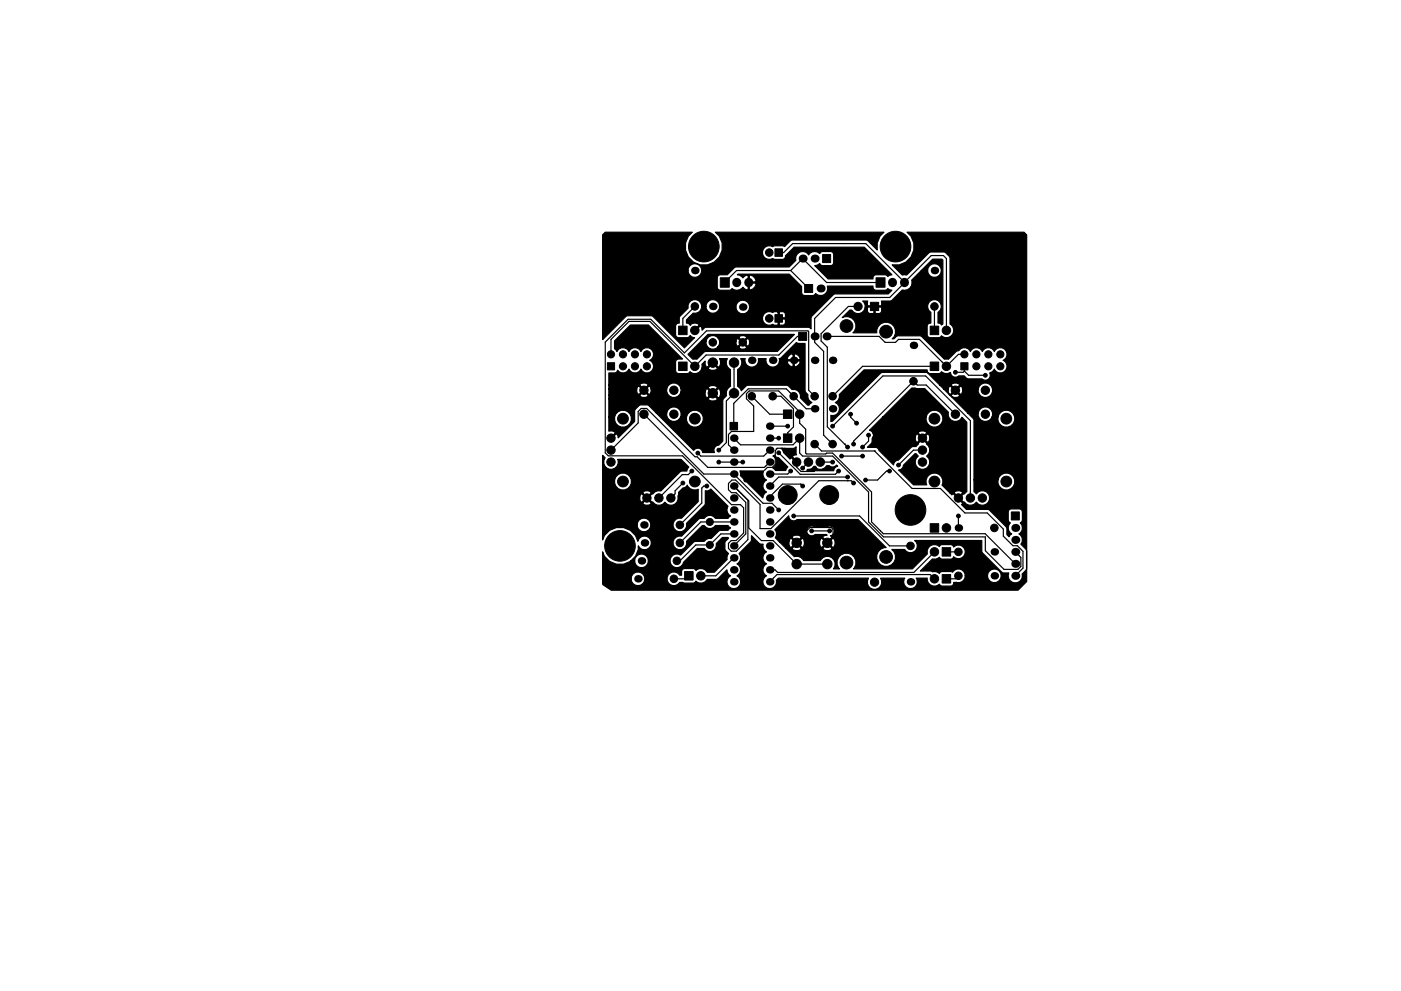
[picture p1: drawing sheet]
<svg xmlns="http://www.w3.org/2000/svg" width="297mm" height="210mm" viewBox="0 0 297 210" stroke-linecap="round" stroke-linejoin="round" font-family="sans-serif">
<g fill="#000" stroke="#000" stroke-width=".21">
<path d="M164.3 52.8h1.6v1.6h-1.6zM174.4 54h1.7v1.7h-1.7zM128.8 77h1.5v1.5h-1.5zM143.9 76.8h1.8v1.8h-1.8zM143.9 69.2h1.8v1.8h-1.8zM152.7 58.9h1.9v2h-1.9zM164.3 66.8h1.6v1.6h-1.6zM169.3 70.5h1.7v1.7h-1.7zM170.6 60.4h1.7v1.7h-1.7zM184.5 64.1h1.8v1.8h-1.8zM185.7 58.9h1.9v2h-1.9zM197.2 76.8h1.8v1.8h-1.8z"/>
<path d="M197.2 69.2h1.8v1.8h-1.8zM203.7 77h1.5v1.5h-1.5zM154.8 89.6h1.6v1.6h-1.6zM166.1 87h1.8v1.8h-1.8zM166.1 92.1h1.8v1.8h-1.8zM197.2 111.1h1.8v1.8h-1.8zM199.8 116.2h1.8v1.8h-1.8zM214.4 108.6h1.7v1.7h-1.7zM145.2 121.3h1.7v1.8h-1.7zM199.8 121.9h1.8v1.8h-1.8z"/>
<circle cx="149.2" cy="52.3" r="3.2"/>
<circle cx="163.1" cy="53.6" r=".8"/>
<circle cx="189.9" cy="52.3" r="3.2"/>
<circle cx="129.5" cy="75.2" r=".76"/>
<circle cx="132.1" cy="75.2" r=".76"/>
<circle cx="132.1" cy="77.7" r=".76"/>
<circle cx="134.6" cy="77.7" r=".76"/>
<circle cx="134.6" cy="75.2" r=".76"/>
<circle cx="137.2" cy="77.7" r=".76"/>
<circle cx="137.2" cy="75.2" r=".76"/>
<circle cx="142.2" cy="75.2" r=".4"/>
<circle cx="147.3" cy="65" r=".8"/>
<circle cx="147.3" cy="77.7" r=".9"/>
<circle cx="147.3" cy="70.1" r=".9"/>
<circle cx="151.1" cy="76.9" r="1"/>
<circle cx="151.1" cy="72.6" r=".8"/>
<circle cx="155.6" cy="76.9" r="1"/>
<circle cx="157.5" cy="72.6" r=".8"/>
<circle cx="163.1" cy="67.6" r=".8"/>
<circle cx="179.5" cy="69.2" r="1.35"/>
<circle cx="181.9" cy="65" r=".87"/>
<circle cx="187.9" cy="70.4" r="1.35"/>
<circle cx="198.1" cy="65" r=".8"/>
<circle cx="200.7" cy="77.7" r=".9"/>
<circle cx="200.7" cy="70.1" r=".9"/>
<circle cx="202.6" cy="79" r=".4"/>
<circle cx="204.5" cy="75.2" r=".76"/>
<circle cx="207" cy="77.7" r=".76"/>
<circle cx="207" cy="75.2" r=".76"/>
<circle cx="208.9" cy="79.6" r=".4"/>
<circle cx="209.5" cy="75.2" r=".76"/>
<circle cx="209.5" cy="77.7" r=".76"/>
<circle cx="212.1" cy="77.7" r=".76"/>
<circle cx="212.1" cy="75.2" r=".76"/>
<circle cx="129.5" cy="93" r=".89"/>
<circle cx="129.5" cy="95.5" r=".89"/>
<circle cx="129.5" cy="98" r=".89"/>
<circle cx="132.1" cy="88.8" r="1.14"/>
<circle cx="136.5" cy="87.9" r=".89"/>
<circle cx="136.5" cy="82.8" r=".89"/>
<circle cx="142.9" cy="82.8" r=".89"/>
<circle cx="142.9" cy="87.9" r=".89"/>
<circle cx="146.7" cy="99.9" r=".4"/>
<circle cx="147.3" cy="88.8" r="1.14"/>
<circle cx="148" cy="96.1" r=".4"/>
<circle cx="151.1" cy="83.4" r="1"/>
<circle cx="152.4" cy="98" r=".4"/>
<circle cx="152.4" cy="95.5" r=".4"/>
<circle cx="155.6" cy="83.4" r="1"/>
<circle cx="157.5" cy="98" r=".4"/>
<circle cx="159.4" cy="84.1" r=".8"/>
<circle cx="163.8" cy="84.1" r=".8"/>
<circle cx="165.1" cy="93" r=".4"/>
<circle cx="165.1" cy="96.1" r=".4"/>
<circle cx="166.4" cy="95.5" r=".4"/>
<circle cx="167" cy="90.4" r=".4"/>
<circle cx="167.6" cy="99.9" r=".4"/>
<circle cx="168.3" cy="84.1" r=".8"/>
<circle cx="168.9" cy="98" r=".9"/>
<circle cx="169.5" cy="93" r=".9"/>
<circle cx="169.5" cy="87.9" r=".9"/>
<circle cx="170.2" cy="99.3" r=".4"/>
<circle cx="171.4" cy="98" r=".9"/>
<circle cx="172.7" cy="84.1" r=".8"/>
<circle cx="172.7" cy="94.2" r=".8"/>
<circle cx="172.7" cy="99.3" r=".4"/>
<circle cx="173.9" cy="98" r=".9"/>
<circle cx="176.5" cy="94.2" r=".8"/>
<circle cx="176.5" cy="84.1" r=".8"/>
<circle cx="176.5" cy="90.4" r=".4"/>
<circle cx="176.5" cy="98" r=".4"/>
<circle cx="177.8" cy="99.9" r=".4"/>
<circle cx="178.4" cy="96.8" r=".4"/>
<circle cx="179.7" cy="94.9" r=".4"/>
<circle cx="180.3" cy="87.9" r=".4"/>
<circle cx="181" cy="94.2" r=".4"/>
<circle cx="181.6" cy="89.8" r=".4"/>
<circle cx="182.9" cy="96.8" r=".4"/>
<circle cx="182.9" cy="94.9" r=".4"/>
<circle cx="184.1" cy="92.3" r=".4"/>
<circle cx="188.6" cy="99.9" r=".4"/>
<circle cx="190.5" cy="98.7" r=".4"/>
<circle cx="193.7" cy="80.9" r=".8"/>
<circle cx="195.6" cy="93" r=".89"/>
<circle cx="195.6" cy="98" r=".89"/>
<circle cx="195.6" cy="95.5" r=".89"/>
<circle cx="198.1" cy="88.8" r="1.14"/>
<circle cx="202.6" cy="87.9" r=".89"/>
<circle cx="202.6" cy="82.8" r=".89"/>
<circle cx="208.9" cy="82.8" r=".89"/>
<circle cx="208.9" cy="87.9" r=".89"/>
<circle cx="213.4" cy="88.8" r="1.14"/>
<circle cx="131.4" cy="115.8" r="3.2"/>
<circle cx="132.1" cy="102.2" r="1.14"/>
<circle cx="137.2" cy="105.7" r=".89"/>
<circle cx="139.7" cy="105.7" r=".89"/>
<circle cx="142.2" cy="105.7" r=".89"/>
<circle cx="143.5" cy="119" r=".8"/>
<circle cx="144.1" cy="111.4" r=".8"/>
<circle cx="144.1" cy="115.2" r=".8"/>
<circle cx="144.8" cy="102.5" r=".4"/>
<circle cx="147.3" cy="102.2" r="1.14"/>
<circle cx="149.9" cy="103.1" r=".4"/>
<circle cx="150.5" cy="115.6" r=".75"/>
<circle cx="150.5" cy="110.7" r=".75"/>
<circle cx="158.1" cy="101.8" r=".4"/>
<circle cx="165.1" cy="108.2" r=".4"/>
<circle cx="167" cy="105" r="2"/>
<circle cx="168.3" cy="109.5" r=".4"/>
<circle cx="168.9" cy="115.2" r="1"/>
<circle cx="168.9" cy="119.7" r="1"/>
<circle cx="170.2" cy="103.1" r=".4"/>
<circle cx="170.8" cy="110.7" r=".4"/>
<circle cx="172.1" cy="112.6" r=".4"/>
<circle cx="175.4" cy="115.2" r="1"/>
<circle cx="175.4" cy="119.7" r="1"/>
<circle cx="175.8" cy="105" r="2"/>
<circle cx="175.9" cy="112.6" r=".4"/>
<circle cx="179.5" cy="119.4" r="1.35"/>
<circle cx="179.7" cy="101.2" r=".4"/>
<circle cx="181" cy="102.5" r=".4"/>
<circle cx="183.5" cy="101.8" r=".4"/>
<circle cx="187.9" cy="118.2" r="1.35"/>
<circle cx="193" cy="115.8" r=".8"/>
<circle cx="193" cy="108.2" r="3.2"/>
<circle cx="198.1" cy="117.1" r=".9"/>
<circle cx="198.1" cy="102.2" r="1.14"/>
<circle cx="200.7" cy="112" r=".9"/>
<circle cx="203.2" cy="105.7" r=".89"/>
<circle cx="203.2" cy="117.1" r=".8"/>
<circle cx="203.2" cy="109.5" r=".4"/>
<circle cx="205.7" cy="105.7" r=".89"/>
<circle cx="208.3" cy="105.7" r=".89"/>
<circle cx="210.8" cy="112" r=".8"/>
<circle cx="213.4" cy="102.2" r="1.14"/>
<circle cx="142.9" cy="122.8" r=".8"/>
<circle cx="148.6" cy="122.2" r=".9"/>
<circle cx="185.4" cy="123.5" r=".87"/>
<circle cx="198.1" cy="122.8" r=".9"/>
<circle cx="203.2" cy="122.2" r=".8"/>
</g>
<g fill="#000">
<circle cx="147.3" cy="57.4" r=".8"/>
<circle cx="170.2" cy="54.9" r=".85"/>
<circle cx="172.7" cy="54.9" r=".85"/>
<circle cx="198.1" cy="57.4" r=".8"/>
<circle cx="151.1" cy="65" r=".8"/>
<circle cx="157.5" cy="65.1" r=".8"/>
<circle cx="159.4" cy="76.4" r=".8"/>
<circle cx="163.8" cy="76.4" r=".8"/>
<circle cx="168.3" cy="76.4" r=".8"/>
<circle cx="172.7" cy="71.4" r=".85"/>
<circle cx="172.7" cy="76.4" r=".8"/>
<circle cx="174" cy="61.2" r=".85"/>
<circle cx="175.3" cy="71.4" r=".85"/>
<circle cx="176.5" cy="76.4" r=".8"/>
<circle cx="193.7" cy="73.3" r=".8"/>
<circle cx="155.6" cy="93" r=".8"/>
<circle cx="155.6" cy="98" r=".8"/>
<circle cx="155.6" cy="95.5" r=".8"/>
<circle cx="163.2" cy="98" r=".8"/>
<circle cx="163.2" cy="95.5" r=".8"/>
<circle cx="163.2" cy="93" r=".8"/>
<circle cx="163.2" cy="90.4" r=".8"/>
<circle cx="172.7" cy="86.7" r=".8"/>
<circle cx="176.5" cy="86.7" r=".8"/>
<circle cx="136" cy="119" r=".8"/>
<circle cx="136.5" cy="111.4" r=".8"/>
<circle cx="136.6" cy="115.2" r=".8"/>
<circle cx="155.6" cy="103.1" r=".8"/>
<circle cx="155.6" cy="110.7" r=".8"/>
<circle cx="155.6" cy="115.8" r=".8"/>
<circle cx="155.6" cy="105.7" r=".8"/>
<circle cx="155.6" cy="113.3" r=".8"/>
<circle cx="155.6" cy="118.4" r=".8"/>
<circle cx="155.6" cy="100.6" r=".8"/>
<circle cx="155.6" cy="108.2" r=".8"/>
<circle cx="163.2" cy="110.7" r=".8"/>
<circle cx="163.2" cy="113.3" r=".8"/>
<circle cx="163.2" cy="105.7" r=".8"/>
<circle cx="163.2" cy="103.1" r=".8"/>
<circle cx="163.2" cy="115.8" r=".8"/>
<circle cx="163.2" cy="100.6" r=".8"/>
<circle cx="163.2" cy="118.4" r=".8"/>
<circle cx="163.2" cy="108.2" r=".8"/>
<circle cx="203.2" cy="112" r=".8"/>
<circle cx="210.8" cy="117.1" r=".8"/>
<circle cx="215.3" cy="114.5" r=".85"/>
<circle cx="215.3" cy="117.1" r=".85"/>
<circle cx="215.3" cy="112" r=".85"/>
<circle cx="215.3" cy="119.6" r=".85"/>
<circle cx="135.3" cy="122.8" r=".8"/>
<circle cx="155.6" cy="120.9" r=".8"/>
<circle cx="155.6" cy="123.4" r=".8"/>
<circle cx="163.2" cy="123.4" r=".8"/>
<circle cx="163.2" cy="120.9" r=".8"/>
<circle cx="193" cy="123.4" r=".8"/>
<circle cx="210.8" cy="122.2" r=".8"/>
<circle cx="215.3" cy="122.2" r=".85"/>
</g>
<path d="M156.2 59.9v.1M158.7 59.9v.1M189.2 59.9v.1M191.8 59.9v.1" fill="none" stroke="#000" stroke-width="1.9"/>
<g fill="none" stroke="#000" stroke-width=".25">
<path d="M165.1 53.6h1.1l1.9-1.9h15.5l8.2 8.2M167.6 57.4l2.6-2.5 5.1 5h11.4M167.6 57.4h-11.4l-2.5 2.5M167.6 57.4l3.8 3.8M191.8 59.9l5.6-5.7h2.6l.7 .7v15.2M191.8 59.9l-3.2 3.2h-11.4l-4.5 4.5v5l1.9 1.9v17.8l1.9 1.9M147.3 65l-2.5 2.6v2.5M155.6 76.9v6.5l-1.6 1.7v8.8l-1.6 1.6M170.2 71.4h-1.1l-4 3.9h-15.4l-2.4 2.4-9.5-9.5h-4.5l-3.8 3.8v3.2M175.3 71.4h11.1l1.3 1.2h2.2l.6-.6h4.4l5.8 5.7 2.5-2.5h1.3M181.9 65h-2l-5.8 5.8v1.5l1.3 1.4v16.9l4.3 4.3M198.1 77.7h-15.2l-6.4 6.4"/>
<path d="M198.1 65v5.1M204.5 78.7l.9 .9h3.5M204.5 77.7v1M204.5 78.7l-.3 .3h-1.6M208.9 79.6h.1M129.5 95.5l5.8-5.8v-2.4l.6-.6h1.2l10.3 10.2h.4l2.3 2.3h12l1.1-1.2M136.5 87.9l12.7 12.7h6.4l6.2 6.2h1.9l1.4 1.4M146.7 99.9h.1M146.7 99.9l-.8 .8h-1.2l-5 5M152.4 98h.1M152.4 95.5h.1M152.4 98h5.1"/>
<path d="M155.6 93l1.4 1.4h11.1l1.4-1.4v3.1l.7 .7h6.3l7.6 7.6v6.3l3.2 3.2h21.6v2.9l4 4h2.9l.6-.6v-1.9l-1.1-1.2M155.6 95.5l-1.1-1.1v-2.2l.6-.7h4.7v-5.4l-1.5-1.5v-1.1l.5-.6h6.3l4.4 4.5v2.4l1.3 1.3v5l.2 .2h4.1l.2-.2h1.2l8.3 8.3v6.3l2.5 2.5h21.6l6.4 6.4M157.5 98h.1M159.4 84.1l3.8 3.8h3.8M163.2 95.5l-1.3 1.3h-13.3l-.6-.7M163.2 93h1.9M163.2 90.4h3.8M163.8 84.1h1.8l2.6 2.6v3.9l-1.2 1.2v1.2M165.1 93h.1M165.1 96.1l4.6 4.5h7.4l.7-.7M166.4 95.5h.1M167 90.4h.1"/>
<path d="M167.6 99.9h.1M167.6 99.9l-.6 .7h-3.8M171.4 98l-1.2 1.3M172.6 99.4l.1-.1-.1 .7h-2.8l-.9-.9v-1.1l-2.9-2.9h-1.1l-.5 .5v2.9l-.7 .7h-1l-.6 .6M172.7 86.7h-1.8l-4.2-4.2h-8l-3.1 3.1v4.8M172.7 94.2l1.5 1.5h11.4M172.7 84.1l-1.3-1.3v-12.4l-.1-.2h-21.5l-4.7 4.7-7.1-7.2h-4.8l-4.9 4.9v23.5l.7 .6h15.7l10.4 10.4h1.9l.7 .6v5.4l-1.6 1.6h-1.1l-.5 .6v1.1l.5 .5h1.1l2.5-2.4v-8.4M173.9 98h2.6M176.5 90.4l10.7-10.6h9.1l9.4 9.5v16.4M178.4 96.8h4.5M179.1 94.2h.1M180.3 87.9v.6l1.3 1.3"/>
<path d="M182.9 94.9h.1M184.1 92.3v1.3l-1.2 1.3M185.4 95.7l8 7.9h6l5.2 5.2h4.7l3.4 3.4v1.5l2.1 2.1h.9l1.2 1.2v3.5l-1.6 1.7M188.6 99.9h.1M188.6 99.9h-.6l-1.9 1.9h-2.6M190.5 98.7h.1M195.6 95.5h-1.9l-3.2 3.2M202.6 87.9l-6.2-6.2h-1.9l-.8-.8-12.7 12.7v.6M144.8 102.5h.1M144.8 102.5l-1.7 1.6v.7l-.9 .9M149.9 103.1h-.7l-.4 .5v3.1l-4.7 4.7M155.6 110.7h-7l-4.5 4.5"/>
<path d="M155.6 113.3h-2.8l-2.3 2.3h-3l-3.4 3.4M155.6 118.4l-3.8 3.8h-3.2M155.6 103.1l3.1 3.2v5.7l2.7 2.7h2.5l5 5h6.5M165.1 108.2h.1M168.3 109.5h.1M168.3 109.5h13.9l6.4 6.3h4.4M168.9 115.2l1-1v-.5l1.8-1.8h4.5l.4 .4v1.7l-1.2 1.2M170.2 103.1l-.4-.4h-3.9l-3 3M172.1 112.6h3.8M179.7 101.2h-14.6l-1.9 1.9M181 102.5l-.5-.5h-6.9l-10.2 10.2h-2.3v-5.2l-5.1-5.2h-.8l-.7 .8v1.3l.6 .6h1l2 2.1v6.7l-2.5 2.5M198.1 117.1l-4.3 4.4h-28.9l-.6-.6h-1.1"/>
<path d="M200.7 117.1h2.5M203.2 109.5v2.5M146 122.2l-.6 .6h-2.5M198.1 122.8l-.9-.9h-32.5l-1.5 1.5M203.2 122.2l-.6 .6h-1.9"/>
</g>
<path d="M128.3 49.3h18.5l-.9 .8a3.9 3.9 0 0 0 1 5.4 3.9 3.9 0 0 0 5.4-.8 3.9 3.9 0 0 0-.6-5.4h35.7l-.8 .8-.6 1.4v1.5l-1.9-1.9-.5-.2h-15.5l-.6 .2-1.2 1.2-.4-.2h-1.6l-.5 .2a1.46 1.46 0 0 0-2.2 1.3 1.46 1.46 0 0 0 2.2 1.2l.5 .2h1.8l.4-.4v-.4l1.9-1.8h14.8l5.9 5.9-.9 .4-.6-.4h-2.1a.73 .73 0 0 0-.4 .9h-9.5l-2.9-2.9h.6l.5-.4 .2 .3 .4 .2 2-.1 .4-.6v-1.7a.65 .65 0 0 0-.7-.6h-1.7l-.6 .4a1.51 1.51 0 0 0-2.4 .3 1.49 1.49 0 0 0-1.8-.6 1.49 1.49 0 0 0-.9 1.7l-1.4 1.4h-11.1l-.6 .3-1.4 1.4h-1.5a.65 .65 0 0 0-.6 .6v2l.2 .5 .4 .2h1.9l.6-.4 .4 .3a1.54 1.54 0 0 0 1.9-.6l.9 .6 .2-.1v-1.3h.3v1.3a1.09 1.09 0 0 0 1.3-1.3h-1.6v-1.6h.3v1.3h1.3l.1-.2a1.31 1.31 0 0 0-1.7-1.1l-.2-.2-.9 .6-.7-.5-.5-.1 .2-.1h10.8l2.7 2.6v1.3a.65 .65 0 0 0 .6 .6h1.7l.6-.4a1.51 1.51 0 0 0 1.9 .2 1.51 1.51 0 0 0 .6-1.8h9.7v.2a.65 .65 0 0 0 .6 .7h1.9l.6-.4 .9 .4-.8 .8h-11.4l-4.9 4.9v2.5l-.7-.4h-21.5l-.6 .2-.3 .5-.2-.8-.3-.1-1.1 1.1-.2-.2 1.1-1.1-.1-.2a1.16 1.16 0 0 0-1.7 .2l-.5-.4h-.4v-.7l.6-.6h15.6v.5a1.45 1.45 0 0 0 2.1 1l.4 .2h.6l.2-.2v-1.1h.2v1.1l.2 .2 .9-.1 .2-.4v-.7l-.1-.1h-1.4v-1.4h.2v1.1h1.2l.1-.1v-.7l-.5-.5h-.6l-.2 .2-1-.2-.4 .2-.4-.2a1.46 1.46 0 0 0-1.7 1.2h-15.6l.9-.9a1.42 1.42 0 0 0 1.8-1.4h.9l.1 .6a1.46 1.46 0 0 0 1.5 .8 1.46 1.46 0 0 0 1.3-1.3h3.4l.1 .6a1.46 1.46 0 0 0 2.4 .5 1.46 1.46 0 0 0-.5-2.4 1.46 1.46 0 0 0-2 1.3h-3.4v-.1a1.46 1.46 0 0 0-1.5-1.4 1.46 1.46 0 0 0-1.4 1.4h-.9v-.3a1.46 1.46 0 0 0-1.8-1.1 1.46 1.46 0 0 0-1.1 1.8l-1.8 1.9-.1 1.3h-.1a.65 .65 0 0 0-.7 .6v1.8l.4 .6h2.1l.7-.4 .1 .2 .8 .2-2.2 2.2-6.6-6.6-.5-.2h-5.1l-5.1 5.1v-14.7h18.1a1.46 1.46 0 0 0 2 1.3 1.46 1.46 0 0 0 .5-2.3 1.46 1.46 0 0 0-2.4 .4l-.1 .6h-18.1v-7.6zM127.8 96.6l.4 .6a1.54 1.54 0 0 0 1.2 2.4 1.54 1.54 0 0 0 1.6-2.1h13.4l1.6 1.6-.2 .3-.2 .5h-.9l-.6 .2-4.1 4a1.53 1.53 0 0 0-1.6 .7h-.2l-.9 .9 .9 .9 .2-.1a1.54 1.54 0 0 0 2.6 0 1.54 1.54 0 0 0 1.9 .6 1.54 1.54 0 0 0 .8-1.8l.2-.9 .9-.9 .6-.1 .3-.5 .1 .3a1.73 1.73 0 0 0 2.2 .6v2.6l-3.5 3.6a1.46 1.46 0 0 0-1.8 1.3 1.46 1.46 0 0 0 1.6 1.5 1.46 1.46 0 0 0 1.3-1.8l3.9-4v-2.9l.6 .1 .6-.4 3.7 3.6a1.38 1.38 0 0 0 .5 2.1l-.5 .5h-2.7a1.41 1.41 0 0 0-2.4 0h-.7l-.6 .2-3.6 3.5a1.46 1.46 0 0 0-1.7 1.4 1.46 1.46 0 0 0 1.6 1.5 1.46 1.46 0 0 0 1.3-1.8l3.3-3.3h.4a1.4 1.4 0 0 0 2.4 0h2.7l.5 .5-.5 .5-1.9 .1-1.7 1.6a1.38 1.38 0 0 0-1.5 .7h-2.1l-2.9 2.9-.5-.2a1.46 1.46 0 0 0-1.7 1.1 1.46 1.46 0 0 0 1.1 1.7 1.46 1.46 0 0 0 1.7-1.1l2.9-2.9h1.5a1.41 1.41 0 0 0 1.7 .5 1.41 1.41 0 0 0 .9-1.6l1.2-1.3h1.3l.1 .2-.6 .5-.2 .6v1.4l.8 .7-.3 .4v.9l-2.7 2.7h-1.6v-.1a1.53 1.53 0 0 0-2.3-.3l-.7-.4-2 .1-.3 .3-.1 1h-.4a1.46 1.46 0 0 0-2.2-.3 1.46 1.46 0 0 0 0 2.2 1.46 1.46 0 0 0 2.2-.3l2.8 .1 .7-.4a1.5 1.5 0 0 0 2.3-.4h2.2l2-2 .1 .6 .7 .7-.4 .2a1.45 1.45 0 0 0 .1 2.1 1.45 1.45 0 0 0 2.2-.2 1.45 1.45 0 0 0-.5-2.1 1.42 1.42 0 0 0 .7-1.3 1.42 1.42 0 0 0-.7-1.3 1.44 1.44 0 0 0 .4-2.2l2.4-2.4 .2-.5v-.8l1.6 1.5 .2 .2 .7 .1a1.36 1.36 0 0 0 .7 1.6 1.42 1.42 0 0 0-.8 1.3 1.42 1.42 0 0 0 .8 1.2 1.42 1.42 0 0 0-.8 1.3 1.42 1.42 0 0 0 .8 1.3 1.45 1.45 0 0 0-.6 1.8 1.45 1.45 0 0 0 1.7 .8 1.45 1.45 0 0 0 1-1.7l.4-.4h19.1a1.54 1.54 0 0 0 1.3 2.4 1.54 1.54 0 0 0 1.3-2.4h5.1l-.1 .2a1.45 1.45 0 0 0 1.4 2 1.45 1.45 0 0 0 1.1-2.2h2.4v.4a1.54 1.54 0 0 0 2.6 .8l.6 .5h1.8l.4-.2 .2-.6h.4a1.57 1.57 0 0 0 2-1.4h4.8l.1 .5a1.46 1.46 0 0 0 2.4 .5 1.46 1.46 0 0 0-.5-2.4 1.46 1.46 0 0 0-2 1.4h-4.8v-.3a1.46 1.46 0 0 0-1.1-1.2 1.46 1.46 0 0 0-1.5 .7l-.4-.1h-1.8l-.6 .4-.8-.4-3.3-.2 2.6-2.5h.7l.8-.4 .6 .4h1.8l.4-.2 .2-.3a1.45 1.45 0 0 0 2 0 1.45 1.45 0 0 0 0-2 1.45 1.45 0 0 0-2 0l-.2-.4-.4-.2h-1.8l-.6 .5-.2-.2a1.55 1.55 0 0 0-1.8 0 1.55 1.55 0 0 0-.6 1.7l-3.2 3.2h-12.4a2 2 0 0 0-.1-2.8 2 2 0 0 0-2.8 0 2 2 0 0 0-.1 2.8h-1.3l.1-.1a1.65 1.65 0 0 0-.5-2.3 1.65 1.65 0 0 0-2.3 .6h-3.6l-.1-.1a1.59 1.59 0 0 0-1.9-.7l-1.8-1.8h1.3a1.17 1.17 0 0 0 2 0h4.5l.1 .3a1.26 1.26 0 0 0 1.9-.3l-1-.9-1 .9h-4.5l-1-.9-1 .9h-1.3l-1.4-1.4h2.1v.7l.2 .5 .3 .1 .9-1h.4l1 1 .2-.1 .3-.7-.1-.5h3.3v.7l.2 .5 .3 .1 .9-1h.4l1 1a1.17 1.17 0 0 0 0-2l-1 1h-.4l-.9-1-.3 .1-.2 .6h-3.3l-.2-.6-.2-.1-1 1h-.4l-.9-1-.3 .1-.2 .6h-2.1l-.8-.8 3.5-.1 1 1 1-1a1.17 1.17 0 0 0-2 0h-3.5l.3-.7-.3-.9h6.6a1.04 1.04 0 0 0 .6 1.2 1.04 1.04 0 0 0 1.2-.2h2.4l.2 .1-.9 .3-.1 .2 1 1 1-1-.1-.2-.2-.1a1.04 1.04 0 0 0 .7-1.5 1.04 1.04 0 0 0-1.6-.3h-2.4l-.1-.1a1.06 1.06 0 0 0-1.7 .6h-6.6l2.8-3v.3a1.04 1.04 0 0 0 1.8 .5h12.9l6 6a2.01 2.01 0 0 0-1.9 2.6 2.01 2.01 0 0 0 3.1 1 2.01 2.01 0 0 0 0-3.2h2.7a1.46 1.46 0 0 0 2.2 .3 1.46 1.46 0 0 0-.1-2.2h14.3l-.1 2.1 .3 .6 3.9 4 .6 .2h1a1.5 1.5 0 0 0 1.2 2.1 1.5 1.5 0 0 0 1.6-1.9l.7-.7 .3-.5v-3.6l-.3-.6-1-.9 .3-.4a1.45 1.45 0 0 0-.7-1.8 1.48 1.48 0 0 0 .3-2.4l.3-.1 .2-.5-.1-1.9-.6-.4h-1.7a.65 .65 0 0 0-.6 .6v1.7l.4 .6a1.48 1.48 0 0 0 .3 2.4l-.6 .6-.4-.5v-1.2l-.2-.5-3.7-3.6h-4.7l-1-1.1 .2-.3-.9-.9-1.1-1-.3 .2-.4-.4h.9l.9 .9 .9-.9a1.06 1.06 0 0 0-1.8 0h-.9l-1.7-1.7a1.79 1.79 0 0 0-1.5-2.5 1.79 1.79 0 0 0-1.7 2.5h-2.8l-3.2-3.2a.98 .98 0 0 0 1-1l2.5-2.4h.2l.5 .5a1.55 1.55 0 0 0-.3 2.3 1.55 1.55 0 0 0 2.3 0 1.55 1.55 0 0 0-.2-2.3 1.54 1.54 0 0 0-.1-2.6l.1-.2-.9-.9-.9 .9v.2a1.03 1.03 0 0 1-1 .5l-.6 .3-2.6 2.6a.98 .98 0 0 0-1 1.1l-3.2-3.3a.92 .92 0 0 0-1-.5h-1.4l1-1v-.9l.2-.3h8.9l.3 1.1 .2 .1 .9-.9h.4l.9 .9a1.06 1.06 0 0 0 0-1.8l-.9 .9h-.4l-.9-.9-.2 .1-.3 .5h-8.9v-.8h9.6l.9 .9 .9-.9a1.06 1.06 0 0 0-1.8 0h-9.6l-.4-.5-.3-.1 2.8-2.8h9.1v.7a1.81 1.81 0 0 0 2.8 1.1 1.81 1.81 0 0 0 0-3 1.81 1.81 0 0 0-2.8 1.2h-9.1l6.1-6.2 2.8 .2 5 5a1.53 1.53 0 0 0 .9 1.8 1.53 1.53 0 0 0 1.9-.8l1.1 1.1v14.7l-.6 .5h-.1l-.9 .9 .9 .9 .1-.1a1.55 1.55 0 0 0 2.6 0 1.55 1.55 0 0 0 2.3 .3 1.55 1.55 0 0 0 0-2.3 1.55 1.55 0 0 0-2.3 .3l-.5-.5v-2.5h5.1a1.81 1.81 0 0 0 2.1 2.1 1.81 1.81 0 0 0 1.2-2.7 1.81 1.81 0 0 0-3 0l-.3 .6h-5.1v-12.5l-.2-.6-1.2-1.1h2.3v.6a1.53 1.53 0 0 0 1.3 1.2 1.53 1.53 0 0 0 1.6-.9h1.3v.7a1.81 1.81 0 0 0 2.8 1.1 1.81 1.81 0 0 0 0-3 1.81 1.81 0 0 0-2.8 1.2h-1.3l.1-.3a1.55 1.55 0 0 0-1.2-1.8 1.55 1.55 0 0 0-1.8 1.2h-2.3l-3.7-3.7h.3l.1 .2a1.15 1.15 0 0 0 1.7-.2l-.9-.9-.9 .9h-.3l-1.3-1.3h.9l.1 .6 .1 .4 .3 .1 .9-.9h.3l.9 .9 .3-.1 .2-.6v-.5h3.3v.6a1.55 1.55 0 0 0 2.4 1 1.55 1.55 0 0 0 0-2.6 1.55 1.55 0 0 0-2.4 1h-3.3l-.2-.5-.3-.1-.9 .9h-.3l-.9-.9-.3 .1-.2 .6h-.9l-.8-.9h2.4l.9 .9 .9-.9a1.06 1.06 0 0 0-1.8 0h-2.4l-2.5-2.5-.5-.2-9.4 .1-10.4 10.3h-.3v-1.3l.2 .1a1.45 1.45 0 0 0 1.6-1.1 1.45 1.45 0 0 0-.9-1.7 1.38 1.38 0 0 0 .8-1.7l5.3-5.2h13.4l.2 .6 .4 .2h1.8l.6-.4a1.49 1.49 0 0 0 1.9 .1 1.02 1.02 0 0 0 .7 1 1.02 1.02 0 0 0 1.1-.3h1.1l.4 .5 .6 .2h2.8l.1 .1a1.05 1.05 0 0 0 1.3-.1 1.05 1.05 0 0 0 .2-1.3 1.32 1.32 0 0 0 1-.8 1.41 1.41 0 0 0 2.3 .4 1.41 1.41 0 0 0-.4-2.3 1.4 1.4 0 0 0 .4-2.2 1.4 1.4 0 0 0-2.3 .4 1.38 1.38 0 0 0-1.3-.8 1.38 1.38 0 0 0-1.2 .8 1.38 1.38 0 0 0-1.3-.8 1.38 1.38 0 0 0-1.3 .8 1.47 1.47 0 0 0-2.5-.2l-.5 .2-1.6 1.6h-.9l-5-4.9-4.7-.1-.5 .3-.4 .4h-.4l.4-.4a2.01 2.01 0 0 0-1.2-3.1 2.01 2.01 0 0 0-2.5 2.2h-5.1l.4-.3a2 2 0 0 0-.2-2.5 2 2 0 0 0-2.4-.4l1.6-1.6h.4a1.52 1.52 0 0 0 1.6 .7 1.52 1.52 0 0 0 1.2-1.2h.5v.7l.3 .4 .9 .1 .2-.1v-1.3h.2v1.3l.2 .1 1-.1 .2-.4v-.7l-.1-.2h-2.7l-.2 .2h-.5v-.6l-.5-.8h1.1l-.1 .8 .2 .2h2.7l.1-.2v-.8l2-.1 2.4-2.3a1.6 1.6 0 0 0 1.7-.4 1.6 1.6 0 0 0 .3-1.7l2-2h1.4a1.46 1.46 0 0 0 2 1.3 1.46 1.46 0 0 0 .5-2.3 1.46 1.46 0 0 0-2.4 .4l-.1 .6h-1.4l2.5-2.4h1.9l.2 .2v13.6l-.3 .2-.3-.4h-.4v-2.3a1.46 1.46 0 0 0 .3-2.2 1.46 1.46 0 0 0-2.2 0 1.46 1.46 0 0 0 .4 2.2v2.3h-.2a.65 .65 0 0 0-.6 .6v1.8l.4 .6h2l.6-.4a1.54 1.54 0 0 0 2.3-.2 1.54 1.54 0 0 0-.5-2.2v-13.9l-.2-.6-.6-.6-.6-.3-2.9 .1-4.9 4.9h-.9l-2.1-2.2h1.4a3.9 3.9 0 0 0 3.1-2.9 3.9 3.9 0 0 0-1.4-4h24.8l.6 .5v73.6l-1.9 1.8h-86.2l-1.8-1.2v-.2v-1h6a1.46 1.46 0 0 0 2 1.4 1.46 1.46 0 0 0 .5-2.4 1.46 1.46 0 0 0-2.4 .4l-.1 .6h-6v-5.7l.4 .9a3.9 3.9 0 0 0 5.6 1h.7l.2 .6a1.46 1.46 0 0 0 2.3 .4 1.46 1.46 0 0 0-.4-2.4 1.46 1.46 0 0 0-2.1 1.4h-.7l.9-1 .6-1.4v-.8a1.45 1.45 0 0 0 2.3 .5 1.45 1.45 0 0 0-.2-2.3 1.45 1.45 0 0 0-2.2 .8 3.9 3.9 0 0 0-3.6-2.9 3.9 3.9 0 0 0-3.8 2.7v-3.2h7.3a1.46 1.46 0 0 0 2 1.3 1.46 1.46 0 0 0 .5-2.4 1.46 1.46 0 0 0-2.4 .5l-.1 .6h-7.3v-4.7h8.5a1.06 1.06 0 0 0 1.8 0l-.9-.9-.9 .9h-8.5v-1.3h7.8l.1 .6 .1 .5 .3 .1 .9-.9-.9-.9-.3 .1-.2 .5h-7.8v-.8h8.5l.9 .9 .9-.9-.1-.3a1.15 1.15 0 0 0-1.7 .3h-8.5v-2.8h2.5v.7a1.81 1.81 0 0 0 2.8 1.2 1.81 1.81 0 0 0 0-3 1.81 1.81 0 0 0-2.8 1.1h-2.5zM133.7 69h3.8l7.2 7.2h-.8a.65 .65 0 0 0-.7 .6v1.8a.65 .65 0 0 0 .7 .7h1.8l.6-.4a1.52 1.52 0 0 0 2.5-.8h1.4a1.17 1.17 0 0 0 1.9 0l-1-1-.9 1h-1.4v-.8l.7-.7a1.11 1.11 0 0 0 .5 1.3l1.1-1.2 1.2 1.2a1.29 1.29 0 0 0 .3-1.8h1.6a1.61 1.61 0 0 0 .7 2.3v3.6a1.56 1.56 0 0 0-.8 1.9l-.6 .6-.3 .6v8.5l-.8 .9a1.02 1.02 0 0 0-.9 1.5h-2.5a1.04 1.04 0 0 0-.8-.9 1.04 1.04 0 0 0-1.1 .5l-8-8h2.3a1.54 1.54 0 0 0 1 1.8 1.54 1.54 0 0 0 1.9-.9h1.2a1.81 1.81 0 0 0 2.2 2.1 1.81 1.81 0 0 0 1.1-2.8 1.81 1.81 0 0 0-3 0l-.3 .7h-1.2a1.54 1.54 0 0 0-1-2.1 1.54 1.54 0 0 0-1.9 1.2h-2.3l-1.7-1.7h-1.8l-1 1.1v2.4l-3.5 3.5-.2-.7-.3-.1-1.1 1.1-.2-.3 1.1-1a1.08 1.08 0 0 0-1.3-.4v-3h1.2a1.81 1.81 0 0 0 2.1 2.1 1.81 1.81 0 0 0 1.2-2.8 1.81 1.81 0 0 0-3 0l-.3 .7h-1.2v-3.9h21.1a1.17 1.17 0 0 0 1.9 0l-1-1-.9 1h-21.1v-.7h6.5a1.06 1.06 0 0 0 1.8 0l-.9-.9-.9 .9h-6.5v-1.3h5.9l.2 1 .3 .1 .8-.9h.4l.9 .9 .3-.1 .2-.6-.1-.5h3.4a1.55 1.55 0 0 0 1.1 1.8 1.55 1.55 0 0 0 1.9-1.1h5.1v.6l.2 .5 .3 .1 1-1h.3l1 1a1.17 1.17 0 0 0 0-1.9l-1 .9h-.3l-1-.9-.3 .1-.2 .6h-5.1l-.1-.9h5.9l.9 1 1-1a1.17 1.17 0 0 0-1.9 0h-5.9a1.53 1.53 0 0 0-1.6-1.1 1.53 1.53 0 0 0-1.3 1.3h-3.4l-.1-.5-.3-.1-.9 .9h-.4l-.8-.9-.3 .1-.2 .6h-5.9v-.9h6.5l.9 .9 .9-.9a1.06 1.06 0 0 0-1.8 0h-6.5v-2.6h1.2a.63 .63 0 0 0 .6-.6 1.39 1.39 0 0 0 2.4-.2 1.38 1.38 0 0 0 1.3 .8 1.38 1.38 0 0 0 1.3-.8 1.41 1.41 0 0 0 2.3 .4 1.41 1.41 0 0 0-.5-2.3 1.41 1.41 0 0 0 .5-2.2 1.41 1.41 0 0 0-2.3 .4 1.38 1.38 0 0 0-1.3-.8 1.38 1.38 0 0 0-1.3 .8 1.38 1.38 0 0 0-1.2-.8 1.38 1.38 0 0 0-1.3 .8l-.5-.6v-1.7zM148.7 72.4h1a1.44 1.44 0 0 0 .7 1.5 1.44 1.44 0 0 0 1.8-.3h4.5a.97 .97 0 0 0 1.6 0l-.8-.8-.8 .8h-4.5l.4-.7v-.5h3.4l.2 1 .3 .1 .8-.9h.4l.8 .9a.97 .97 0 0 0 0-1.7l-.8 .8h-.4l-.8-.8-.3 .1-.2 .5h-3.4l-.4-.8h4.5l.8 .9 .8-.9a.97 .97 0 0 0-1.6 0h-4.5a1.44 1.44 0 0 0-1.5-.4 1.44 1.44 0 0 0-1 1.2h-1l1.4-1.4h18.3l-3.6 3.6-15.1-.1-.5 .3-1.5 1.4h-.8l-1-1zM157 76.1h1a1.44 1.44 0 0 0 1.4 1.8 1.44 1.44 0 0 0 1.4-1.8h1.6a1.44 1.44 0 0 0 1.1 1.7 1.44 1.44 0 0 0 1.7-1h1.7a1.02 1.02 0 0 0 1.2 .9v-1.1h.3v1.1a1.02 1.02 0 0 0 1.3-.9l-.2-.2h-2.5l-.1 .2h-1.7v-.7h1.7l.1 .2h1.1v-1.1h.3v1.1h1.1a1.03 1.03 0 0 0-1.4-1.1 1.02 1.02 0 0 0-1.2 .9h-1.7l.5-.2 3.2-3.2 .4 .2h1.4v9.9l.2 .5 .4 .4a1.39 1.39 0 0 0 .8 1.7l-.6 .6h-.3l-1.5-1.6a1.44 1.44 0 0 0-1.8-1.7l-.7-.8-.5-.2h-8l-.6 .2-.9 1-.2-.4-.6-.5v-3.6a1.59 1.59 0 0 0 .6-2.3zM163.9 96.8l.3-.2 .3 .3 .6 .2 1.9 2-.4 .7h-2.2l-.5-.5a1.42 1.42 0 0 0 .8-1.3 1.42 1.42 0 0 0-.8-1.2zM165.6 95.1h2.5l.7-.3 .1 1.7-.8 .2-.1 .3 1.1 1.1-.2 .1-1.1-1.1-.3 .3-1.4-1.4a.94 .94 0 0 0-.5-.9zM171.2 99.6h.5l.6-.3 .4-.3a1.53 1.53 0 0 0 2.6-.2h.5a1 1 0 0 0 1.6-.1l.2 .2a1.02 1.02 0 0 0-.8 1h-5.7zM155.4 105.5h.3v.3h-.3zM156.9 99.9h5a1.39 1.39 0 0 0 .6 1.9 1.42 1.42 0 0 0-.8 1.3 1.42 1.42 0 0 0 .8 1.3 1.4 1.4 0 0 0-.8 1.3l-4.7-4.8z" fill="#000" stroke="#000" stroke-width=".25"/>
</svg>
